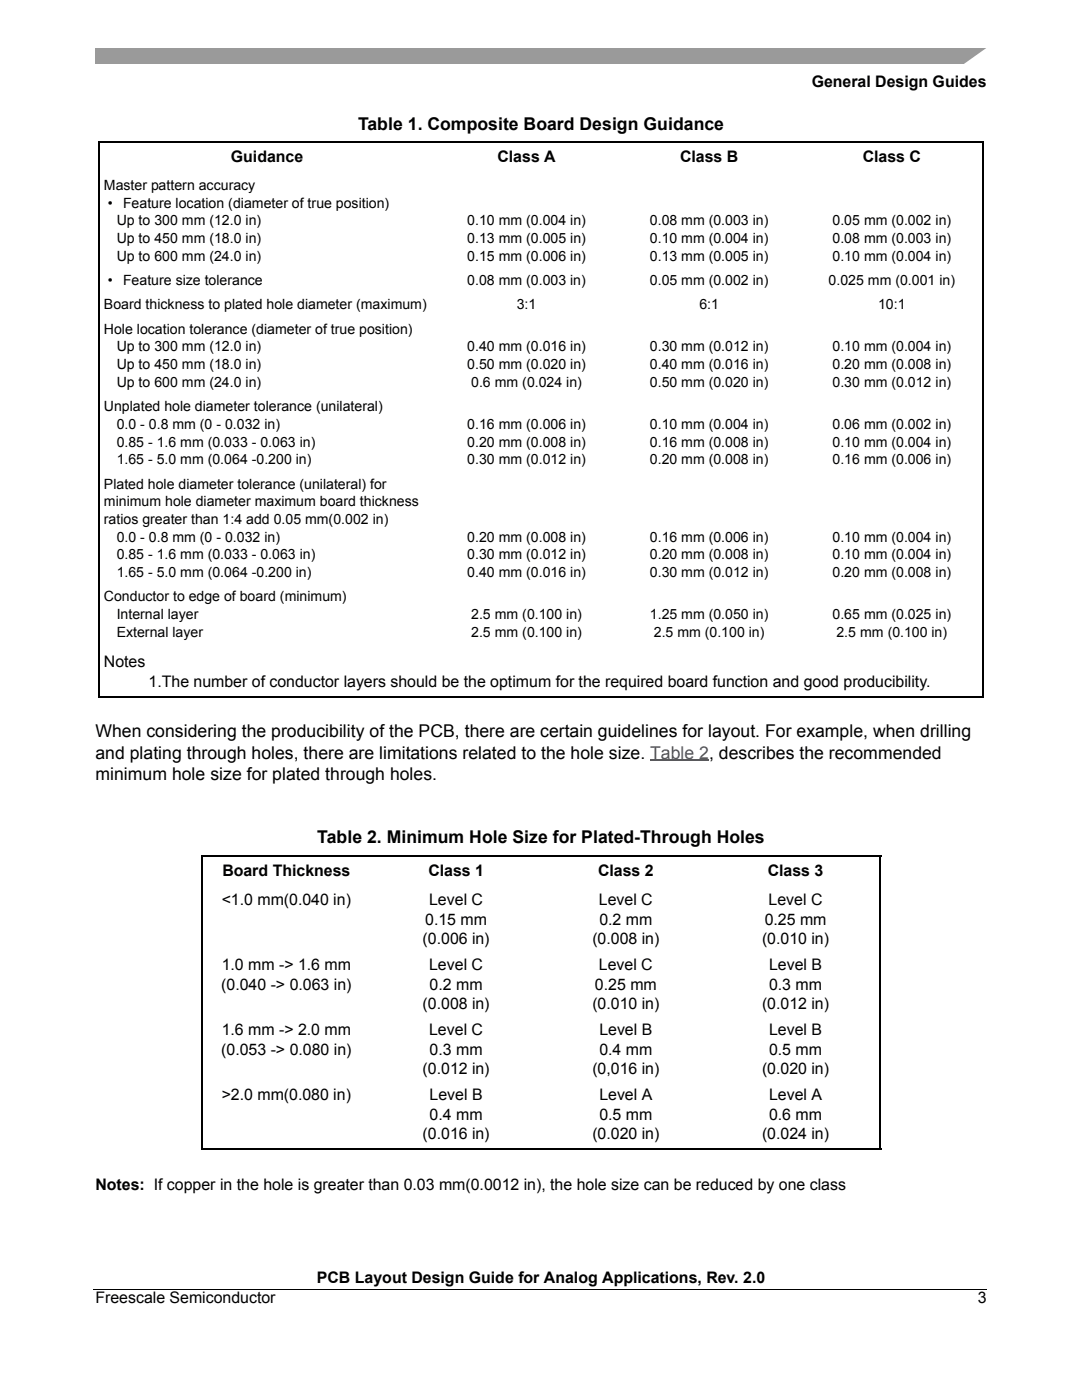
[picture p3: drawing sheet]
<svg xmlns="http://www.w3.org/2000/svg" width="216mm" height="279mm" viewBox="0 0 216 279" stroke-linecap="round" stroke-linejoin="round" font-family="sans-serif">
<defs><g id="words">
<g font-size="3.5">
<text x="71.4" y="25.8">Table 1. Composite Board Design Guidance</text>
<text x="19" y="147.2">When considering the producibility of the PCB, there are certain guidelines for layout. For example, when drilling</text>
<text x="19" y="151.4">and plating through holes, there are limitations related to the hole size. Table 2, describes the recommended</text>
<text x="19" y="155.6">minimum hole size for plated through holes.</text>
<text x="63.3" y="168.3">Table 2. Minimum Hole Size for Plated-Through Holes</text>
</g>
<g font-size="3.2">
<text x="162" y="17.4">General Design Guides</text>
<text x="46.1" y="32.3">Guidance</text>
<text x="99.3" y="32.3">Class A</text>
<text x="135.7" y="32.3">Class B</text>
<text x="172.1" y="32.3">Class C</text>
<text x="20.7" y="133.2">Notes</text>
<text x="29.6" y="137.1">1.The number of conductor layers should be the optimum for the required board function and good producibility.</text>
<text x="44.4" y="174.7">Board Thickness</text>
<text x="85.5" y="174.7">Class 1</text>
<text x="119.3" y="174.7">Class 2</text>
<text x="153.2" y="174.7">Class 3</text>
<text x="44.2" y="180.7">&lt;1.0 mm(0.040 in)</text>
<text x="84.9" y="184.5">0.15 mm</text>
<text x="85.6" y="180.7">Level C</text>
<text x="119.5" y="180.7">Level C</text>
<text x="119.6" y="184.5">0.2 mm</text>
<text x="152.6" y="184.5">0.25 mm</text>
<text x="153.4" y="180.7">Level C</text>
<text x="84.3" y="188.4">(0.006 in)</text>
<text x="118.2" y="188.4">(0.008 in)</text>
<text x="152.1" y="188.4">(0.010 in)</text>
<text x="44.2" y="197.5">(0.040 -&gt; 0.063 in)</text>
<text x="44.2" y="193.6">1.0 mm -&gt; 1.6 mm</text>
<text x="85.6" y="193.6">Level C</text>
<text x="85.7" y="197.5">0.2 mm</text>
<text x="118.7" y="197.5">0.25 mm</text>
<text x="119.5" y="193.6">Level C</text>
<text x="153.5" y="193.6">Level B</text>
<text x="153.5" y="197.5">0.3 mm</text>
<text x="84.3" y="201.4">(0.008 in)</text>
<text x="118.2" y="201.4">(0.010 in)</text>
<text x="152.1" y="201.4">(0.012 in)</text>
<text x="44.2" y="206.6">1.6 mm -&gt; 2.0 mm</text>
<text x="85.6" y="206.6">Level C</text>
<text x="119.6" y="206.6">Level B</text>
<text x="153.5" y="206.6">Level B</text>
<text x="44.2" y="210.5">(0.053 -&gt; 0.080 in)</text>
<text x="84.3" y="214.4">(0.012 in)</text>
<text x="85.7" y="210.5">0.3 mm</text>
<text x="118.2" y="214.4">(0,016 in)</text>
<text x="119.6" y="210.5">0.4 mm</text>
<text x="152.1" y="214.4">(0.020 in)</text>
<text x="153.5" y="210.5">0.5 mm</text>
<text x="44.2" y="219.6">&gt;2.0 mm(0.080 in)</text>
<text x="85.7" y="219.6">Level B</text>
<text x="119.6" y="219.6">Level A</text>
<text x="153.5" y="219.6">Level A</text>
<text x="84.3" y="227.3">(0.016 in)</text>
<text x="85.7" y="223.4">0.4 mm</text>
<text x="118.2" y="227.3">(0.020 in)</text>
<text x="119.6" y="223.4">0.5 mm</text>
<text x="152.1" y="227.3">(0.024 in)</text>
<text x="153.5" y="223.4">0.6 mm</text>
<text x="19" y="237.5">Notes: If copper in the hole is greater than 0.03 mm(0.0012 in), the hole size can be reduced by one class</text>
<text x="63.2" y="256.1">PCB Layout Design Guide for Analog Applications, Rev. 2.0</text>
<text x="19.1" y="260">Freescale Semiconductor</text>
<text x="195.1" y="260">3</text>
</g>
<g font-size="2.8">
<text x="20.7" y="38">Master pattern accuracy</text>
<text x="21.5" y="41.5">•</text>
<text x="24.6" y="41.5">Feature location (diameter of true position)</text>
<text x="23.3" y="45">Up to 300 mm (12.0 in)</text>
<text x="93.2" y="45">0.10 mm (0.004 in)</text>
<text x="129.7" y="45">0.08 mm (0.003 in)</text>
<text x="166.1" y="45">0.05 mm (0.002 in)</text>
<text x="23.3" y="48.5">Up to 450 mm (18.0 in)</text>
<text x="23.3" y="52">Up to 600 mm (24.0 in)</text>
<text x="93.2" y="48.5">0.13 mm (0.005 in)</text>
<text x="93.2" y="52">0.15 mm (0.006 in)</text>
<text x="129.7" y="48.5">0.10 mm (0.004 in)</text>
<text x="129.7" y="52">0.13 mm (0.005 in)</text>
<text x="166.1" y="48.5">0.08 mm (0.003 in)</text>
<text x="166.1" y="52">0.10 mm (0.004 in)</text>
<text x="21.5" y="56.9">•</text>
<text x="24.6" y="56.9">Feature size tolerance</text>
<text x="93.2" y="56.9">0.08 mm (0.003 in)</text>
<text x="129.7" y="56.9">0.05 mm (0.002 in)</text>
<text x="165.3" y="56.9">0.025 mm (0.001 in)</text>
<text x="20.7" y="61.8">Board thickness to plated hole diameter (maximum)</text>
<text x="103.1" y="61.8">3:1</text>
<text x="139.6" y="61.8">6:1</text>
<text x="175.2" y="61.8">10:1</text>
<text x="20.7" y="66.6">Hole location tolerance (diameter of true position)</text>
<text x="23.3" y="70.1">Up to 300 mm (12.0 in)</text>
<text x="93.2" y="70.1">0.40 mm (0.016 in)</text>
<text x="129.7" y="70.1">0.30 mm (0.012 in)</text>
<text x="166.1" y="70.1">0.10 mm (0.004 in)</text>
<text x="23.3" y="73.7">Up to 450 mm (18.0 in)</text>
<text x="23.3" y="77.2">Up to 600 mm (24.0 in)</text>
<text x="93.2" y="73.7">0.50 mm (0.020 in)</text>
<text x="94" y="77.2">0.6 mm (0.024 in)</text>
<text x="129.7" y="73.7">0.40 mm (0.016 in)</text>
<text x="129.7" y="77.2">0.50 mm (0.020 in)</text>
<text x="166.1" y="73.7">0.20 mm (0.008 in)</text>
<text x="166.1" y="77.2">0.30 mm (0.012 in)</text>
<text x="20.7" y="82.1">Unplated hole diameter tolerance (unilateral)</text>
<text x="23.3" y="85.6">0.0 - 0.8 mm (0 - 0.032 in)</text>
<text x="23.3" y="89.1">0.85 - 1.6 mm (0.033 - 0.063 in)</text>
<text x="93.2" y="85.6">0.16 mm (0.006 in)</text>
<text x="93.2" y="89.1">0.20 mm (0.008 in)</text>
<text x="129.7" y="85.6">0.10 mm (0.004 in)</text>
<text x="129.7" y="89.1">0.16 mm (0.008 in)</text>
<text x="166.1" y="85.6">0.06 mm (0.002 in)</text>
<text x="166.1" y="89.1">0.10 mm (0.004 in)</text>
<text x="23.3" y="92.6">1.65 - 5.0 mm (0.064 -0.200 in)</text>
<text x="93.2" y="92.6">0.30 mm (0.012 in)</text>
<text x="129.7" y="92.6">0.20 mm (0.008 in)</text>
<text x="166.1" y="92.6">0.16 mm (0.006 in)</text>
<text x="20.7" y="97.5">Plated hole diameter tolerance (unilateral) for</text>
<text x="20.7" y="101">minimum hole diameter maximum board thickness</text>
<text x="20.7" y="104.5">ratios greater than 1:4 add 0.05 mm(0.002 in)</text>
<text x="23.3" y="108.1">0.0 - 0.8 mm (0 - 0.032 in)</text>
<text x="23.3" y="111.6">0.85 - 1.6 mm (0.033 - 0.063 in)</text>
<text x="93.2" y="108.1">0.20 mm (0.008 in)</text>
<text x="93.2" y="111.6">0.30 mm (0.012 in)</text>
<text x="129.7" y="108.1">0.16 mm (0.006 in)</text>
<text x="129.7" y="111.6">0.20 mm (0.008 in)</text>
<text x="166.1" y="108.1">0.10 mm (0.004 in)</text>
<text x="166.1" y="111.6">0.10 mm (0.004 in)</text>
<text x="20.7" y="120">Conductor to edge of board (minimum)</text>
<text x="23.3" y="115.1">1.65 - 5.0 mm (0.064 -0.200 in)</text>
<text x="93.2" y="115.1">0.40 mm (0.016 in)</text>
<text x="129.7" y="115.1">0.30 mm (0.012 in)</text>
<text x="166.1" y="115.1">0.20 mm (0.008 in)</text>
<text x="23.3" y="123.5">Internal layer</text>
<text x="94" y="123.5">2.5 mm (0.100 in)</text>
<text x="129.7" y="123.5">1.25 mm (0.050 in)</text>
<text x="166.1" y="123.5">0.65 mm (0.025 in)</text>
<text x="23.3" y="127">External layer</text>
<text x="94" y="127">2.5 mm (0.100 in)</text>
<text x="130.5" y="127">2.5 mm (0.100 in)</text>
<text x="166.9" y="127">2.5 mm (0.100 in)</text>
</g>
</g></defs>
<path d="M19 9.5h177.8v3.2h-177.8z" fill="#9a9a9a"/>
<path d="M192 13l5.3-3.8h1.5v3.8z" fill="#fff"/>
<path d="M18.7 257.2l.1 .2z" fill="#000"/>
<path d="M18.8 257.3h178.1" fill="none" stroke="#000" stroke-width=".2"/>
<path d="M129.7 151.8h11.8" fill="none" stroke="#00f" stroke-width=".25"/>
<g fill="#fff">
<path d="M19.7 35.1h67.1v18.9h-67.1z"/>
<path d="M86.8 35.1h36.5v18.9h-36.5z"/>
<path d="M123.3 35.1h36.4v18.9h-36.4z"/>
<path d="M159.7 35.1h36.5v18.9h-36.5z"/>
<path d="M19.7 54h67.1v4.9h-67.1z"/>
<path d="M86.8 54h36.5v4.9h-36.5z"/>
<path d="M123.3 54h36.4v4.9h-36.4z"/>
<path d="M159.7 54h36.5v4.9h-36.5z"/>
<path d="M19.7 58.9h67.1v4.8h-67.1z"/>
<path d="M86.8 58.9h36.5v4.8h-36.5z"/>
<path d="M123.3 58.9h36.4v4.8h-36.4z"/>
<path d="M159.7 58.9h36.5v4.8h-36.5z"/>
<path d="M19.7 63.7h67.1v15.5h-67.1z"/>
<path d="M86.8 63.7h36.5v15.5h-36.5z"/>
<path d="M123.3 63.7h36.4v15.5h-36.4z"/>
<path d="M159.7 63.7h36.5v15.5h-36.5z"/>
<path d="M19.7 79.2h67.1v15.4h-67.1z"/>
<path d="M86.8 79.2h36.5v15.4h-36.5z"/>
<path d="M123.3 79.2h36.4v15.4h-36.4z"/>
<path d="M159.7 79.2h36.5v15.4h-36.5z"/>
<path d="M19.7 94.6h67.1v22.5h-67.1z"/>
<path d="M86.8 94.6h36.5v22.5h-36.5z"/>
<path d="M123.3 94.6h36.4v22.5h-36.4z"/>
<path d="M159.7 94.6h36.5v22.5h-36.5z"/>
<path d="M19.7 117.1h67.1v11.9h-67.1z"/>
<path d="M86.8 117.1h36.5v11.9h-36.5z"/>
<path d="M123.3 117.1h36.4v11.9h-36.4z"/>
<path d="M159.7 117.1h36.5v11.9h-36.5z"/>
<path d="M19.7 129h176.5v10.1h-176.5z"/>
<path d="M40.2 170.9h33.9v6.6h-33.9z"/>
<path d="M74.1 170.9h33.8v6.6h-33.8z"/>
<path d="M107.9 170.9h33.9v6.6h-33.9z"/>
<path d="M141.8 170.9h33.9v6.6h-33.9z"/>
<path d="M40.2 177.5h33.9v13h-33.9z"/>
<path d="M74.1 177.5h33.8v13h-33.8z"/>
<path d="M107.9 177.5h33.9v13h-33.9z"/>
<path d="M141.8 177.5h33.9v13h-33.9z"/>
<path d="M40.2 190.5h33.9v13h-33.9z"/>
<path d="M74.1 190.5h33.8v13h-33.8z"/>
<path d="M107.9 190.5h33.9v13h-33.9z"/>
<path d="M141.8 190.5h33.9v13h-33.9z"/>
<path d="M40.2 203.5h33.9v12.9h-33.9z"/>
<path d="M74.1 203.5h33.8v12.9h-33.8z"/>
<path d="M107.9 203.5h33.9v12.9h-33.9z"/>
<path d="M141.8 203.5h33.9v12.9h-33.9z"/>
<path d="M40.2 216.4h33.9v13h-33.9z"/>
<path d="M74.1 216.4h33.8v13h-33.8z"/>
<path d="M107.9 216.4h33.9v13h-33.9z"/>
<path d="M141.8 216.4h33.9v13h-33.9z"/>
<path d="M19.7 28.4h67.1v6.7h-67.1z"/>
<path d="M86.8 28.4h36.5v6.7h-36.5z"/>
<path d="M123.3 28.4h36.4v6.7h-36.4z"/>
<path d="M159.7 28.4h36.5v6.7h-36.5z"/>
</g>
<path d="M19.6 28.4h176.7M19.7 28.6v110.4M196.2 28.6v110.4M19.6 139.1h176.7M40 170.9h135.9M40.2 171.1v58.1M175.7 171.1v58.1M40 229.4h135.9" fill="none" stroke="#000" stroke-width=".34"/>
<use href="#words"/>
</svg>
